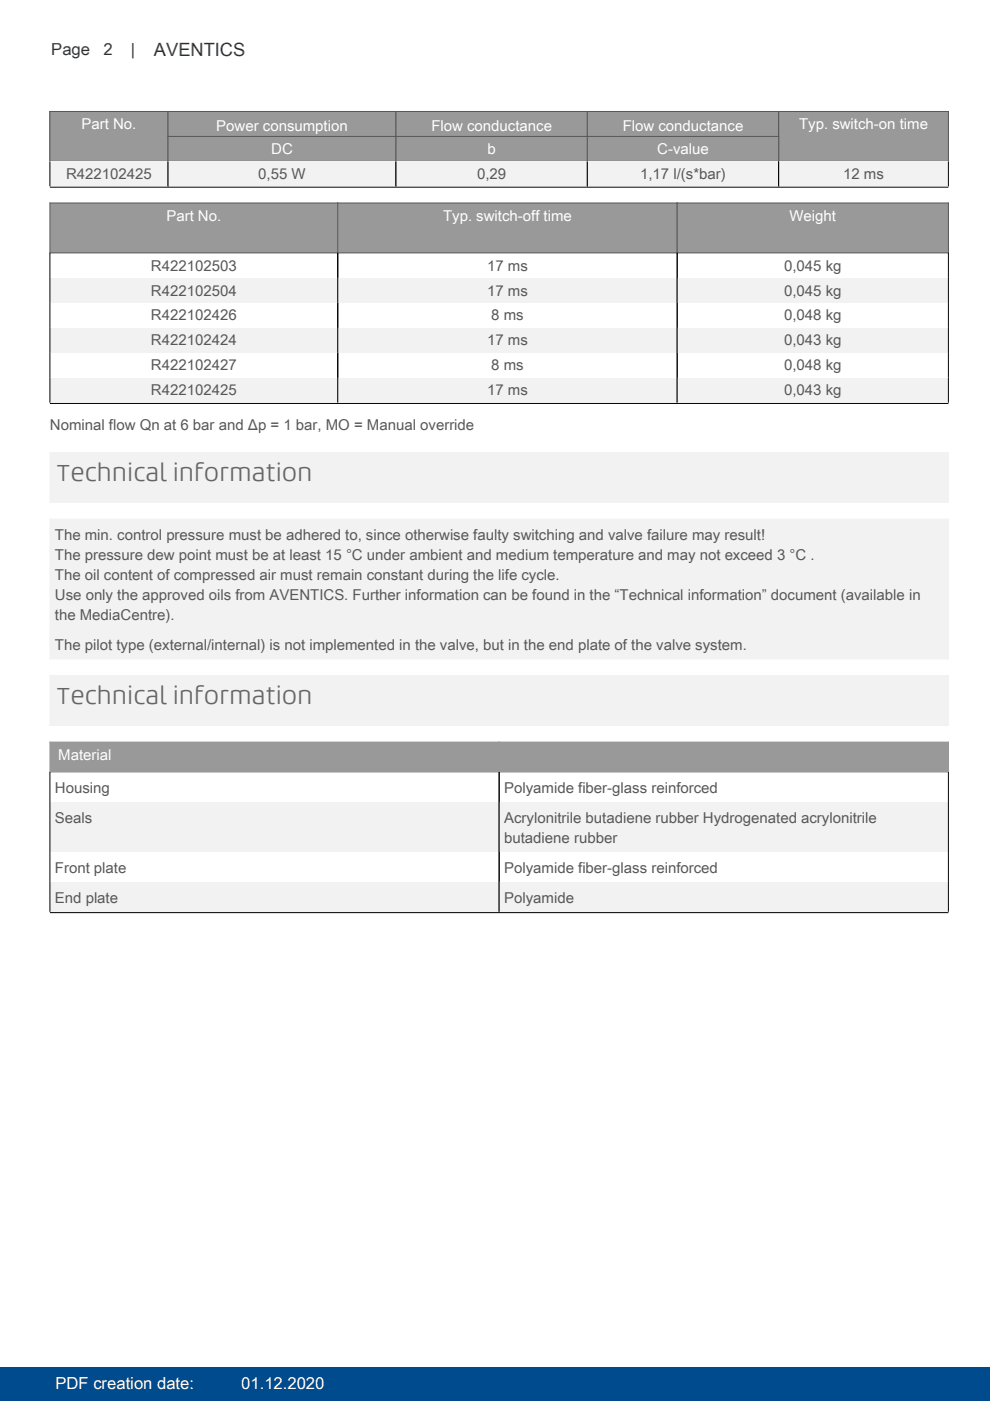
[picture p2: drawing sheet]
<svg xmlns="http://www.w3.org/2000/svg" width="210mm" height="297mm" viewBox="0 0 210 297" stroke-linecap="round" stroke-linejoin="round" font-family="sans-serif">
<defs><g id="words">
<g font-size="4.9" fill="#666">
<text x="12" y="102.1">Technical information</text>
<text x="12" y="149.3">Technical information</text>
</g>
<text font-size="3.9" fill="#30373f" x="32.6" y="11.8">AVENTICS</text>
<g font-size="3.5" fill="#30373f">
<text x="10.9" y="11.6">Page</text>
<text x="21.9" y="11.6">2</text>
<text x="27.8" y="11.6">|</text>
</g>
<g font-size="3.5" fill="#fff">
<text x="11.8" y="294.6">PDF creation date:</text>
<text x="51.1" y="294.6">01.12.2020</text>
</g>
<g font-size="3.2" fill="#fff">
<text x="17.3" y="27.4">Part No.</text>
<text x="45.9" y="27.7">Power consumption</text>
<text x="91.5" y="27.7">Flow conductance</text>
<text x="132" y="27.7">Flow conductance</text>
<text x="169.4" y="27.4">Typ. switch-on time</text>
<text x="57.5" y="32.7">DC</text>
<text x="103.4" y="32.7">b</text>
<text x="139.3" y="32.7">C-value</text>
<text x="35.3" y="46.8">Part No.</text>
<text x="93.9" y="46.8">Typ. switch-off time</text>
<text x="167.4" y="46.8">Weight</text>
<text x="12.3" y="161.1">Material</text>
</g>
<g font-size="3.2" fill="#585858">
<text x="14" y="38">R422102425</text>
<text x="54.8" y="38">0,55 W</text>
<text x="101.2" y="38">0,29</text>
<text x="135.7" y="38">1,17 l/(s*bar)</text>
<text x="178.8" y="38">12 ms</text>
<text x="32" y="57.4">R422102503</text>
<text x="103.3" y="57.4">17 ms</text>
<text x="166.2" y="57.4">0,045 kg</text>
<text x="32" y="62.7">R422102504</text>
<text x="103.3" y="62.7">17 ms</text>
<text x="166.2" y="62.7">0,045 kg</text>
<text x="32" y="68">R422102426</text>
<text x="104.2" y="68">8 ms</text>
<text x="166.2" y="68">0,048 kg</text>
<text x="32" y="73.2">R422102424</text>
<text x="103.3" y="73.2">17 ms</text>
<text x="166.2" y="73.2">0,043 kg</text>
<text x="32" y="78.5">R422102427</text>
<text x="32" y="83.8">R422102425</text>
<text x="103.3" y="83.8">17 ms</text>
<text x="104.2" y="78.5">8 ms</text>
<text x="166.2" y="78.5">0,048 kg</text>
<text x="166.2" y="83.8">0,043 kg</text>
<text x="10.6" y="91.2">Nominal flow Qn at 6 bar and Δp = 1 bar, MO = Manual override</text>
<text x="11.6" y="114.5">The min. control pressure must be adhered to, since otherwise faulty switching and valve failure may result!</text>
<text x="11.6" y="118.8">The pressure dew point must be at least 15 °C under ambient and medium temperature and may not exceed 3 °C .</text>
<text x="11.6" y="123">The oil content of compressed air must remain constant during the life cycle.</text>
<text x="11.6" y="127.3">Use only the approved oils from AVENTICS. Further information can be found in the “Technical information” document (available in</text>
<text x="11.6" y="131.5">the MediaCentre).</text>
<text x="11.6" y="137.8">The pilot type (external/internal) is not implemented in the valve, but in the end plate of the valve system.</text>
<text x="11.6" y="168.1">Housing</text>
<text x="106.9" y="168.1">Polyamide fiber-glass reinforced</text>
<text x="11.6" y="174.5">Seals</text>
<text x="106.9" y="174.5">Acrylonitrile butadiene rubber Hydrogenated acrylonitrile</text>
<text x="106.9" y="178.7">butadiene rubber</text>
<text x="11.6" y="185.1">Front plate</text>
<text x="106.9" y="185.1">Polyamide fiber-glass reinforced</text>
<text x="11.6" y="191.4">End plate</text>
<text x="106.9" y="191.4">Polyamide</text>
</g>
</g></defs>
<path d="M10.6 23.6h25v10.6h-25z" fill="#999"/>
<path d="M10.5 23.6h25.2M10.5 34.2h25.2M10.6 23.5v10.8M35.6 23.5v10.8" fill="none" stroke="#585858" stroke-width=".21"/>
<path d="M35.6 23.6h48.4v5.3h-48.4z" fill="#999"/>
<path d="M35.5 23.6h48.5M35.6 23.5v5.4M84 23.5v5.4" fill="none" stroke="#585858" stroke-width=".21"/>
<path d="M84 23.6h40.5v5.3h-40.5z" fill="#999"/>
<path d="M83.9 23.6h40.7M84 23.5v5.4M124.5 23.5v5.4" fill="none" stroke="#585858" stroke-width=".21"/>
<path d="M124.5 23.6h40.6v5.3h-40.6z" fill="#999"/>
<path d="M124.4 23.6h40.8M124.5 23.5v5.4M165.1 23.5v5.4" fill="none" stroke="#585858" stroke-width=".21"/>
<path d="M165.1 23.6h36v10.6h-36z" fill="#999"/>
<path d="M165 23.6h36.2M165 34.2h36.2M165.1 23.5v10.8M201.1 23.5v10.8" fill="none" stroke="#585858" stroke-width=".21"/>
<path d="M35.6 28.9h48.4v5.3h-48.4z" fill="#999"/>
<path d="M35.5 28.9h48.5M35.5 34.2h48.5M35.6 28.8v5.5M84 28.8v5.5" fill="none" stroke="#585858" stroke-width=".21"/>
<path d="M84 28.9h40.5v5.3h-40.5z" fill="#999"/>
<path d="M83.9 28.9h40.7M83.9 34.2h40.7M84 28.8v5.5M124.5 28.8v5.5" fill="none" stroke="#585858" stroke-width=".21"/>
<path d="M124.5 28.9h40.6v5.3h-40.6z" fill="#999"/>
<path d="M124.4 28.9h40.8M124.4 34.2h40.8M124.5 28.8v5.5M165.1 28.8v5.5" fill="none" stroke="#585858" stroke-width=".21"/>
<path d="M10.6 34.2h25v5.3h-25z" fill="#f2f2f2"/>
<path d="M10.6 34.2v5.3M35.6 34.2v5.3" fill="none" stroke="#000" stroke-width=".21"/>
<path d="M35.6 34.2h48.4v5.3h-48.4z" fill="#f2f2f2"/>
<path d="M35.6 34.2v5.3M84 34.2v5.3" fill="none" stroke="#000" stroke-width=".21"/>
<path d="M84 34.2h40.5v5.3h-40.5z" fill="#f2f2f2"/>
<path d="M84 34.2v5.3M124.5 34.2v5.3" fill="none" stroke="#000" stroke-width=".21"/>
<path d="M124.5 34.2h40.6v5.3h-40.6z" fill="#f2f2f2"/>
<path d="M124.5 34.2v5.3M165.1 34.2v5.3" fill="none" stroke="#000" stroke-width=".21"/>
<path d="M165.1 34.2h36v5.3h-36z" fill="#f2f2f2"/>
<path d="M10.6 39.7h190.5M165.1 34.2v5.3M201.1 34.2v5.3" fill="none" stroke="#000" stroke-width=".21"/>
<path d="M10.6 43h61v10.6h-61z" fill="#999"/>
<path d="M10.5 43h61.2M10.5 53.6h61.2M10.6 43v10.7M71.6 43v10.7" fill="none" stroke="#585858" stroke-width=".21"/>
<path d="M71.6 43h72v10.6h-72z" fill="#999"/>
<path d="M71.5 43h72.2M71.5 53.6h72.2M71.6 43v10.7M143.6 43v10.7" fill="none" stroke="#585858" stroke-width=".21"/>
<path d="M143.6 43h57.5v10.6h-57.5z" fill="#999"/>
<path d="M143.5 43h57.7M143.5 53.6h57.7M143.6 43v10.7M201.1 43v10.7" fill="none" stroke="#585858" stroke-width=".21"/>
<path d="M10.6 53.6v5.3M71.6 53.6v5.3M143.6 53.6v5.3M201.1 53.6v5.3" fill="none" stroke="#000" stroke-width=".21"/>
<path d="M10.6 58.9h61v5.3h-61z" fill="#f2f2f2"/>
<path d="M10.6 58.9v5.3M71.6 58.9v5.3" fill="none" stroke="#000" stroke-width=".21"/>
<path d="M71.6 58.9h72v5.3h-72z" fill="#f2f2f2"/>
<path d="M71.6 58.9v5.3M143.6 58.9v5.3" fill="none" stroke="#000" stroke-width=".21"/>
<path d="M143.6 58.9h57.5v5.3h-57.5z" fill="#f2f2f2"/>
<path d="M143.6 58.9v10.6M201.1 58.9v10.6M10.6 64.2v5.3M71.6 64.2v5.3" fill="none" stroke="#000" stroke-width=".21"/>
<path d="M10.6 69.5h61v5.3h-61z" fill="#f2f2f2"/>
<path d="M10.6 69.5v5.3M71.6 69.5v5.3" fill="none" stroke="#000" stroke-width=".21"/>
<path d="M71.6 69.5h72v5.3h-72z" fill="#f2f2f2"/>
<path d="M71.6 69.5v5.3M143.6 69.5v5.3" fill="none" stroke="#000" stroke-width=".21"/>
<path d="M143.6 69.5h57.5v5.3h-57.5z" fill="#f2f2f2"/>
<path d="M10.6 74.8v5.3M71.6 74.8v5.3M143.6 69.5v10.6M201.1 69.5v10.6" fill="none" stroke="#000" stroke-width=".21"/>
<path d="M10.6 80.1h61v5.3h-61z" fill="#f2f2f2"/>
<path d="M10.6 80.1v5.3M71.6 80.1v5.3" fill="none" stroke="#000" stroke-width=".21"/>
<path d="M71.6 80.1h72v5.3h-72z" fill="#f2f2f2"/>
<path d="M71.6 80.1v5.3M143.6 80.1v5.3" fill="none" stroke="#000" stroke-width=".21"/>
<path d="M143.6 80.1h57.5v5.3h-57.5z" fill="#f2f2f2"/>
<path d="M10.6 85.5h190.5M143.6 80.1v5.3M201.1 80.1v5.3" fill="none" stroke="#000" stroke-width=".21"/>
<path d="M10.6 110.1h190.5v23.2h-190.5z" fill="#f2f2f2"/>
<path d="M10.5 110.1h190.7M10.6 110v23.4M201.1 110v23.4M10.5 133.3h190.7" fill="none" stroke="#f2f2f2" stroke-width=".21"/>
<path d="M10.6 133.3h190.5v6.4h-190.5z" fill="#f2f2f2"/>
<path d="M10.5 133.3h190.7M10.5 139.7h190.7M10.6 133.3v6.5M201.1 133.3v6.5" fill="none" stroke="#f2f2f2" stroke-width=".21"/>
<path d="M10.6 96h190.5v10.5h-190.5z" fill="#f2f2f2"/>
<path d="M10.5 96h190.7M10.6 95.9v10.7M201.1 95.9v10.7M10.5 106.5h190.7" fill="none" stroke="#f2f2f2" stroke-width=".21"/>
<path d="M10.6 143.2h190.5v10.6h-190.5z" fill="#f2f2f2"/>
<path d="M10.5 143.2h190.7M10.5 153.8h190.7M10.6 143.1v10.8M201.1 143.1v10.8" fill="none" stroke="#f2f2f2" stroke-width=".21"/>
<path d="M10.6 157.3h95.2v6.4h-95.2z" fill="#999"/>
<path d="M10.5 157.3h95.4M10.6 157.3v6.5M105.8 157.3v6.5M10.5 163.7h95.4" fill="none" stroke="#999" stroke-width=".21"/>
<path d="M105.8 157.3h95.3v6.4h-95.3z" fill="#999"/>
<path d="M105.7 157.3h95.5M105.8 157.3v6.5M201.1 157.3v6.5M105.7 163.7h95.5" fill="none" stroke="#999" stroke-width=".21"/>
<path d="M10.6 163.7v6.3M105.8 163.7v6.3M201.1 163.7v6.3" fill="none" stroke="#000" stroke-width=".21"/>
<path d="M10.6 170h95.2v10.6h-95.2z" fill="#f2f2f2"/>
<path d="M10.6 170v10.6M105.8 170v10.6" fill="none" stroke="#000" stroke-width=".21"/>
<path d="M105.8 170h95.3v10.6h-95.3z" fill="#f2f2f2"/>
<path d="M105.8 170v17M201.1 170v17M10.6 180.6v6.4" fill="none" stroke="#000" stroke-width=".21"/>
<path d="M10.6 187h95.2v6.3h-95.2z" fill="#f2f2f2"/>
<path d="M10.6 187v6.3M105.8 187v6.3" fill="none" stroke="#000" stroke-width=".21"/>
<path d="M105.8 187h95.3v6.3h-95.3z" fill="#f2f2f2"/>
<path d="M10.6 193.5h190.5M105.8 187v6.3M201.1 187v6.3" fill="none" stroke="#000" stroke-width=".21"/>
<path d="M0 290h209.9v7h-209.9z" fill="#004b8d"/>
<use href="#words"/>
</svg>
